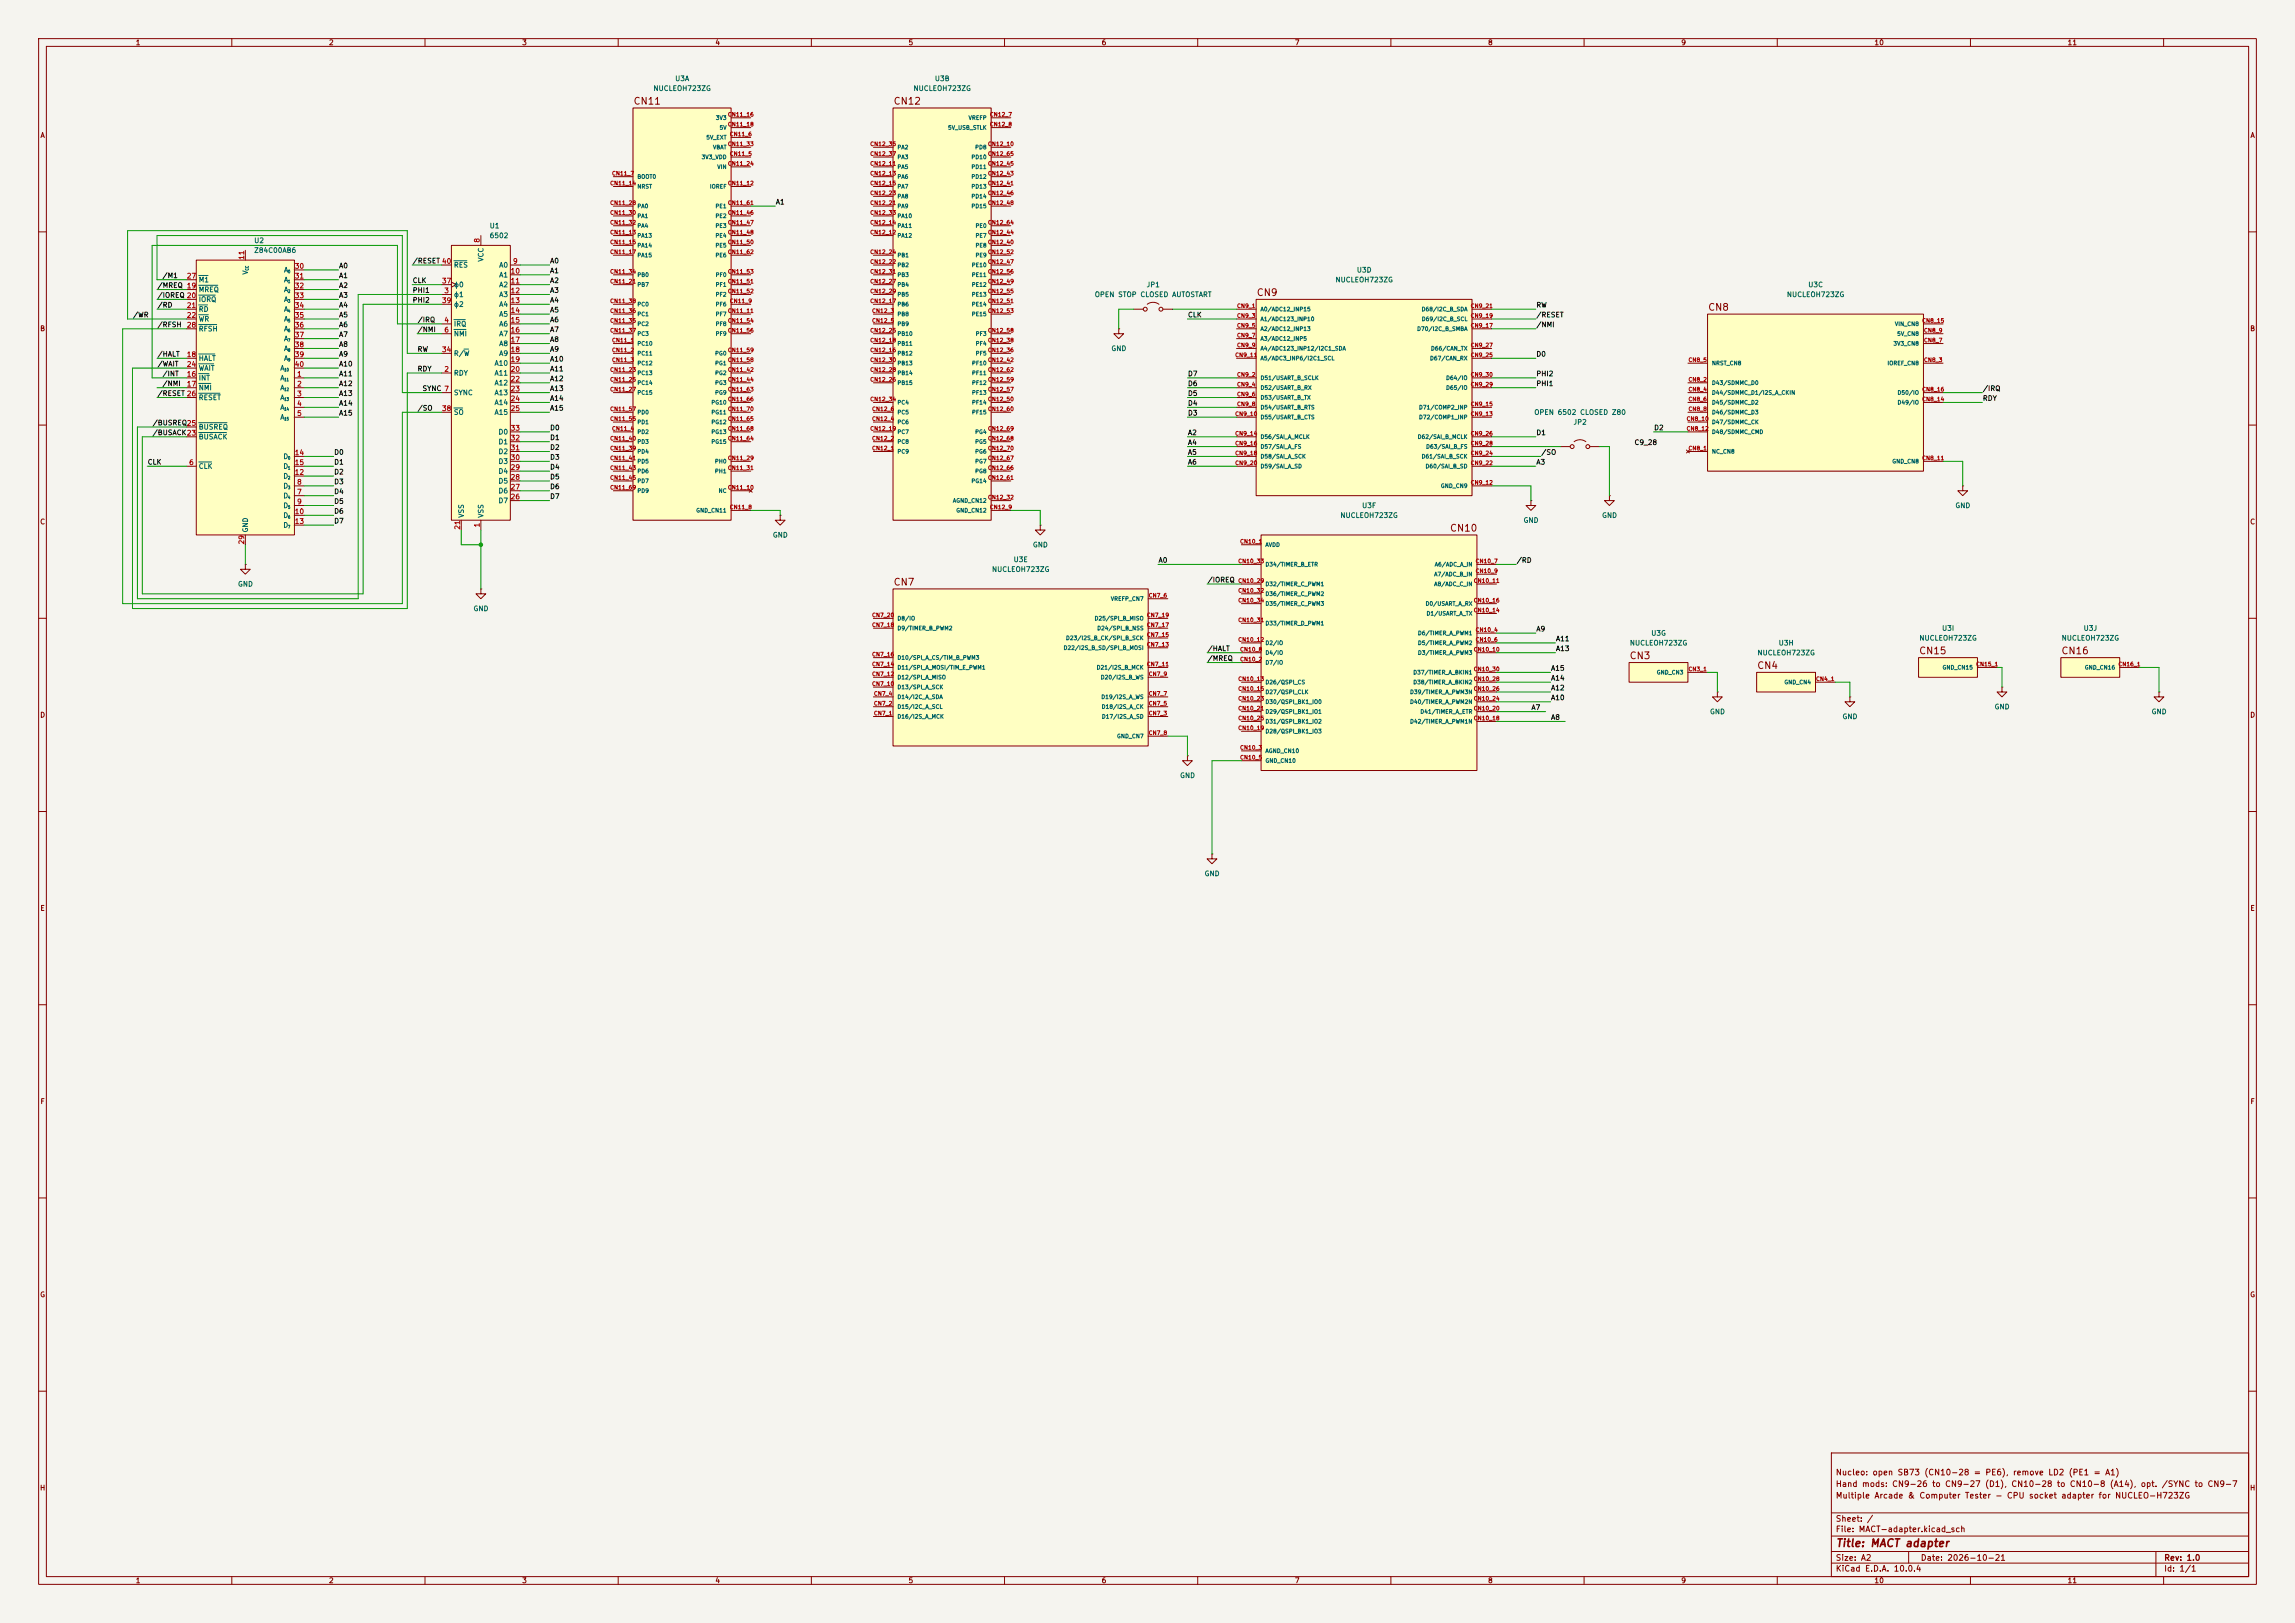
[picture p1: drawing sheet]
<svg xmlns="http://www.w3.org/2000/svg" width="594mm" height="420mm" viewBox="0 0 594 420" stroke-linecap="round" stroke-linejoin="round" font-family="sans-serif">
<defs><g id="words">
<text font-size="2" fill="#840000" x="475" y="400.8">Title: MACT adapter</text>
<g font-size="1.8" fill="#840000">
<text x="163.8" y="27.5">CN11</text>
<text x="231.1" y="27.5">CN12</text>
<text x="325.1" y="77">CN9</text>
<text x="442" y="80.8">CN8</text>
<text x="375.1" y="138">CN10</text>
<text x="231.1" y="152">CN7</text>
<text x="421.6" y="171">CN3</text>
<text x="454.7" y="173.5">CN4</text>
<text x="496.6" y="169.7">CN15</text>
<text x="533.4" y="169.7">CN16</text>
</g>
<g font-size="1.5" fill="#840000">
<text x="475" y="382.1">Nucleo: open SB73 (CN10-28 = PE6), remove LD2 (PE1 = A1)</text>
<text x="475" y="388.1">Multiple Arcade &amp; Computer Tester - CPU socket adapter for NUCLEO-H723ZG</text>
<text x="475" y="385.1">Hand mods: CN9-26 to CN9-27 (D1), CN10-28 to CN10-8 (A14), opt. /SYNC to CN9-7</text>
<text x="475" y="394.1">Sheet: /</text>
<text x="475" y="396.8">File: MACT-adapter.kicad_sch</text>
<text x="475" y="407">KiCad E.D.A. 10.0.4</text>
<text x="475" y="404.2">Size: A2</text>
<text x="497" y="404.2">Date: 2026-10-21</text>
<text x="560" y="404.2">Rev: 1.0</text>
<text x="560" y="407">Id: 1/1</text>
</g>
<g font-size="1.3" fill="#840000">
<text x="35" y="12">1</text>
<text x="85" y="12">2</text>
<text x="135" y="12">3</text>
<text x="185" y="12">4</text>
<text x="235" y="12">5</text>
<text x="285" y="12">6</text>
<text x="335" y="12">7</text>
<text x="385" y="12">8</text>
<text x="435" y="12">9</text>
<text x="485" y="12">10</text>
<text x="535" y="12">11</text>
<text x="10.3" y="36">A</text>
<text x="582.3" y="36">A</text>
<text x="10.3" y="86">B</text>
<text x="582.3" y="86">B</text>
<text x="10.3" y="136">C</text>
<text x="582.3" y="136">C</text>
<text x="10.3" y="186">D</text>
<text x="582.3" y="186">D</text>
<text x="10.3" y="236">E</text>
<text x="582.3" y="236">E</text>
<text x="10.3" y="286">F</text>
<text x="582.3" y="286">F</text>
<text x="10.3" y="336">G</text>
<text x="582.3" y="336">G</text>
<text x="10.2" y="386">H</text>
<text x="582.2" y="386">H</text>
<text x="35" y="410">1</text>
<text x="85" y="410">2</text>
<text x="135" y="410">3</text>
<text x="185" y="410">4</text>
<text x="235" y="410">5</text>
<text x="285" y="410">6</text>
<text x="335" y="410">7</text>
<text x="385" y="410">8</text>
<text x="435" y="410">9</text>
<text x="485" y="410">10</text>
<text x="535" y="410">11</text>
</g>
<g font-size="1.3" fill="#006464">
<text x="169" y="23.8">NUCLEOH723ZG</text>
<text x="174.6" y="21.3">U3A</text>
<text x="236.3" y="23.8">NUCLEOH723ZG</text>
<text x="241.8" y="21.3">U3B</text>
<text x="126.6" y="59.4">U1</text>
<text x="65.7" y="63.2">U2</text>
<text x="65.7" y="65.7">Z84C00AB6</text>
<text x="126.6" y="61.9">6502</text>
<text x="64.5" y="71.2" transform="rotate(-90 64.5 71.2)">V</text>
<text x="73.4" y="70.8">A</text>
<text x="117.3" y="69.6">RES</text>
<text x="125.4" y="67.8" transform="rotate(-90 125.4 67.8)">VCC</text>
<text x="129.1" y="69.6">A0</text>
<text x="351.1" y="70.8">U3D</text>
<text x="51.3" y="75.9">MREQ</text>
<text x="51.3" y="73.4">M1</text>
<text x="73.4" y="73.4">A</text>
<text x="73.4" y="75.9">A</text>
<text x="117.3" y="77.2">ϕ1</text>
<text x="117.3" y="74.6">ϕ0</text>
<text x="129.1" y="72.1">A1</text>
<text x="129.1" y="74.6">A2</text>
<text x="129.1" y="77.2">A3</text>
<text x="283.2" y="77.2">OPEN STOP CLOSED AUTOSTART</text>
<text x="296.6" y="74.6">JP1</text>
<text x="345.5" y="73.4">NUCLEOH723ZG</text>
<text x="462.4" y="77.2">NUCLEOH723ZG</text>
<text x="467.9" y="74.6">U3C</text>
<text x="51.3" y="78.4">IORQ</text>
<text x="51.3" y="81">RD</text>
<text x="51.3" y="83.5">WR</text>
<text x="73.4" y="78.4">A</text>
<text x="73.4" y="81">A</text>
<text x="73.4" y="83.5">A</text>
<text x="117.3" y="79.7">ϕ2</text>
<text x="129.1" y="79.7">A4</text>
<text x="129.1" y="82.3">A5</text>
<text x="51.3" y="86.1">RFSH</text>
<text x="73.4" y="86.1">A</text>
<text x="73.4" y="88.6">A</text>
<text x="117.3" y="84.8">IRQ</text>
<text x="117.3" y="87.3">NMI</text>
<text x="129.1" y="84.8">A6</text>
<text x="129.1" y="87.3">A7</text>
<text x="129.1" y="89.9">A8</text>
<text x="51.3" y="93.7">HALT</text>
<text x="73.4" y="91.1">A</text>
<text x="73.4" y="93.7">A</text>
<text x="117.3" y="92.4">R/W</text>
<text x="127.9" y="95">A10</text>
<text x="129.1" y="92.4">A9</text>
<text x="287.5" y="91.1">GND</text>
<text x="51.3" y="98.8">INT</text>
<text x="51.3" y="101.3">NMI</text>
<text x="51.3" y="96.2">WAIT</text>
<text x="72.4" y="98.8">A</text>
<text x="72.4" y="101.3">A</text>
<text x="72.4" y="96.2">A</text>
<text x="117.3" y="97.5">RDY</text>
<text x="127.9" y="97.5">A11</text>
<text x="127.9" y="100">A12</text>
<text x="51.3" y="103.8">RESET</text>
<text x="72.4" y="103.8">A</text>
<text x="72.4" y="106.4">A</text>
<text x="117.3" y="102.6">SYNC</text>
<text x="117.3" y="107.7">SO</text>
<text x="127.9" y="102.6">A13</text>
<text x="127.9" y="105.1">A14</text>
<text x="127.9" y="107.7">A15</text>
<text x="397" y="107.7">OPEN 6502 CLOSED Z80</text>
<text x="51.3" y="111.5">BUSREQ</text>
<text x="72.4" y="108.9">A</text>
<text x="128.9" y="112.7">D0</text>
<text x="407.1" y="110.2">JP2</text>
<text x="51.3" y="114">BUSACK</text>
<text x="73.2" y="119.1">D</text>
<text x="128.9" y="117.8">D2</text>
<text x="128.9" y="115.3">D1</text>
<text x="51.3" y="121.6">CLK</text>
<text x="73.2" y="124.2">D</text>
<text x="73.2" y="121.6">D</text>
<text x="128.9" y="125.4">D5</text>
<text x="128.9" y="122.9">D4</text>
<text x="128.9" y="120.4">D3</text>
<text x="73.2" y="129.2">D</text>
<text x="73.2" y="126.7">D</text>
<text x="73.2" y="131.8">D</text>
<text x="128.9" y="130.5">D7</text>
<text x="128.9" y="128">D6</text>
<text x="352.4" y="131.8">U3F</text>
<text x="506" y="131.8">GND</text>
<text x="64.5" y="137.9" transform="rotate(-90 64.5 137.9)">GND</text>
<text x="73.2" y="134.3">D</text>
<text x="73.2" y="136.9">D</text>
<text x="120.4" y="134.1" transform="rotate(-90 120.4 134.1)">VSS</text>
<text x="125.4" y="134.1" transform="rotate(-90 125.4 134.1)">VSS</text>
<text x="346.8" y="134.3">NUCLEOH723ZG</text>
<text x="394.2" y="135.6">GND</text>
<text x="414.5" y="134.3">GND</text>
<text x="199.9" y="139.4">GND</text>
<text x="267.2" y="141.9">GND</text>
<text x="256.6" y="148.3">NUCLEOH723ZG</text>
<text x="262.2" y="145.8">U3E</text>
<text x="61.5" y="152.1">GND</text>
<text x="122.4" y="158.5">GND</text>
<text x="421.7" y="167.3">NUCLEOH723ZG</text>
<text x="427.3" y="164.8">U3G</text>
<text x="460.2" y="167.3">U3H</text>
<text x="496.6" y="166.1">NUCLEOH723ZG</text>
<text x="502.5" y="163.5">U3I</text>
<text x="533.5" y="166.1">NUCLEOH723ZG</text>
<text x="539.2" y="163.5">U3J</text>
<text x="454.7" y="169.9">NUCLEOH723ZG</text>
<text x="442.5" y="185.1">GND</text>
<text x="516.1" y="183.9">GND</text>
<text x="556.8" y="185.1">GND</text>
<text x="476.8" y="186.4">GND</text>
<text x="305.3" y="201.6">GND</text>
<text x="311.7" y="227">GND</text>
</g>
<g font-size="1.3" fill="#0f0f0f">
<text x="200.7" y="53.2">A1</text>
<text x="87.6" y="69.7">A0</text>
<text x="106.7" y="68.5">/RESET 40</text>
<text x="142.2" y="68.5">A0</text>
<text x="142.2" y="71">A1</text>
<text x="40.6" y="77.3">/IOREQ 20</text>
<text x="40.6" y="74.8">/MREQ 19</text>
<text x="41.9" y="72.3">/M1</text>
<text x="87.6" y="74.8">A2</text>
<text x="87.6" y="72.3">A1</text>
<text x="87.6" y="77.3">A3</text>
<text x="106.7" y="73.5">CLK</text>
<text x="106.7" y="76.1">PHI1</text>
<text x="142.2" y="76.1">A3</text>
<text x="142.2" y="73.5">A2</text>
<text x="34.3" y="82.4">/WR</text>
<text x="40.6" y="79.9">/RD</text>
<text x="87.6" y="82.4">A5</text>
<text x="87.6" y="79.9">A4</text>
<text x="106.7" y="78.6">PHI2</text>
<text x="107.9" y="83.7">/IRQ</text>
<text x="142.2" y="81.2">A5</text>
<text x="142.2" y="78.6">A4</text>
<text x="142.2" y="83.7">A6</text>
<text x="307.3" y="82.4">CLK</text>
<text x="397.5" y="79.9">RW</text>
<text x="397.5" y="82.4">/RESET</text>
<text x="40.6" y="85">/RFSH</text>
<text x="87.6" y="85">A6</text>
<text x="87.6" y="87.5">A7</text>
<text x="107.9" y="86.2">/NMI</text>
<text x="142.2" y="88.8">A8</text>
<text x="142.2" y="86.2">A7</text>
<text x="397.5" y="85">/NMI</text>
<text x="40.6" y="92.6">/HALT</text>
<text x="40.6" y="95.1">/WAIT</text>
<text x="87.6" y="92.6">A9</text>
<text x="87.6" y="95.1">A10</text>
<text x="87.6" y="90">A8</text>
<text x="107.9" y="91.3">RW</text>
<text x="142.2" y="91.3">A9</text>
<text x="142.2" y="93.9">A10</text>
<text x="397.5" y="92.6">D0</text>
<text x="41.9" y="100.2">/NMI</text>
<text x="41.9" y="97.7">/INT</text>
<text x="87.6" y="100.2">A12</text>
<text x="87.6" y="97.7">A11</text>
<text x="107.9" y="96.4">RDY</text>
<text x="109.2" y="101.5">SYNC 7</text>
<text x="142.2" y="96.4">A11</text>
<text x="142.2" y="98.9">A12</text>
<text x="142.2" y="101.5">A13</text>
<text x="307.3" y="100.2">D6</text>
<text x="307.3" y="97.7">D7</text>
<text x="397.5" y="97.7">PHI2</text>
<text x="397.5" y="100.2">PHI1</text>
<text x="513.1" y="101.5">/IRQ</text>
<text x="40.6" y="102.7">/RESET 26</text>
<text x="87.6" y="102.7">A13</text>
<text x="87.6" y="105.3">A14</text>
<text x="87.6" y="107.8">A15</text>
<text x="107.9" y="106.6">/SO</text>
<text x="142.2" y="104">A14</text>
<text x="142.2" y="106.6">A15</text>
<text x="307.3" y="105.3">D4</text>
<text x="307.3" y="102.7">D5</text>
<text x="307.3" y="107.8">D3</text>
<text x="513.1" y="104">RDY</text>
<text x="39.4" y="110.4">/BUSREQ25</text>
<text x="39.4" y="112.9">/BUSACK23</text>
<text x="142.2" y="111.6">D0</text>
<text x="307.3" y="112.9">A2</text>
<text x="397.5" y="112.9">D1</text>
<text x="428" y="111.6">D2</text>
<text x="86.4" y="118">D0</text>
<text x="142.2" y="119.3">D3</text>
<text x="142.2" y="116.7">D2</text>
<text x="142.2" y="114.2">D1</text>
<text x="307.3" y="118">A5</text>
<text x="307.3" y="115.4">A4</text>
<text x="398.8" y="118">/SO</text>
<text x="422.9" y="115.4">C9_28</text>
<text x="38.1" y="120.5">CLK</text>
<text x="86.4" y="120.5">D1</text>
<text x="86.4" y="123.1">D2</text>
<text x="86.4" y="125.6">D3</text>
<text x="142.2" y="121.8">D4</text>
<text x="142.2" y="124.3">D5</text>
<text x="307.3" y="120.5">A6</text>
<text x="397.5" y="120.5">A3</text>
<text x="86.4" y="130.7">D5</text>
<text x="86.4" y="128.1">D4</text>
<text x="142.2" y="126.9">D6</text>
<text x="142.2" y="129.4">D7</text>
<text x="86.4" y="135.8">D7</text>
<text x="86.4" y="133.2">D6</text>
<text x="299.7" y="145.9">A0</text>
<text x="392.4" y="145.9">/RD</text>
<text x="312.4" y="151">/IOREQ</text>
<text x="397.5" y="163.7">A9</text>
<text x="402.6" y="166.2">A11</text>
<text x="312.4" y="168.8">/HALT</text>
<text x="312.4" y="171.3">/MREQ</text>
<text x="401.3" y="173.9">A15</text>
<text x="402.6" y="168.8">A13</text>
<text x="401.3" y="176.4">A14</text>
<text x="401.3" y="178.9">A12</text>
<text x="396.2" y="184">A7</text>
<text x="401.3" y="181.5">A10</text>
<text x="401.3" y="186.6">A8</text>
</g>
<g font-size="1.3" fill="#a90000">
<text x="124.4" y="62.9" transform="rotate(-90 124.4 62.9)">8</text>
<text x="63.5" y="67.4" transform="rotate(-90 63.5 67.4)">11</text>
<text x="76.2" y="69.8">30</text>
<text x="132" y="71.1">10</text>
<text x="132.6" y="68.6">9</text>
<text x="48.2" y="72.4">27</text>
<text x="76.2" y="72.4">31</text>
<text x="76.2" y="74.9">32</text>
<text x="76.2" y="77.4">33</text>
<text x="114.3" y="73.6">37</text>
<text x="114.9" y="76.2">3</text>
<text x="132" y="73.6">11</text>
<text x="132" y="76.2">12</text>
<text x="48.2" y="80">21</text>
<text x="48.2" y="82.5">22</text>
<text x="76.2" y="80">34</text>
<text x="76.2" y="82.5">35</text>
<text x="114.3" y="78.7">39</text>
<text x="114.9" y="83.8">4</text>
<text x="132" y="78.7">13</text>
<text x="132" y="81.3">14</text>
<text x="132" y="83.8">15</text>
<text x="48.2" y="85.1">28</text>
<text x="76.2" y="85.1">36</text>
<text x="76.2" y="87.6">37</text>
<text x="114.9" y="86.3">6</text>
<text x="132" y="86.3">16</text>
<text x="132" y="88.9">17</text>
<text x="48.2" y="92.7">18</text>
<text x="48.2" y="95.2">24</text>
<text x="76.2" y="90.1">38</text>
<text x="76.2" y="92.7">39</text>
<text x="76.2" y="95.2">40</text>
<text x="114.3" y="91.4">34</text>
<text x="132" y="91.4">18</text>
<text x="132" y="94">19</text>
<text x="48.2" y="97.8">16</text>
<text x="48.2" y="100.3">17</text>
<text x="76.8" y="97.8">1</text>
<text x="76.8" y="100.3">2</text>
<text x="114.9" y="96.5">2</text>
<text x="132" y="96.5">20</text>
<text x="132" y="99">22</text>
<text x="132" y="101.6">23</text>
<text x="76.8" y="102.8">3</text>
<text x="76.8" y="105.4">4</text>
<text x="76.8" y="107.9">5</text>
<text x="114.3" y="106.7">38</text>
<text x="132" y="104.1">24</text>
<text x="132" y="106.7">25</text>
<text x="132" y="111.7">33</text>
<text x="76.2" y="118.1">14</text>
<text x="132" y="119.4">30</text>
<text x="132" y="116.8">31</text>
<text x="132" y="114.3">32</text>
<text x="48.8" y="120.6">6</text>
<text x="76.2" y="123.2">12</text>
<text x="76.2" y="120.6">15</text>
<text x="76.8" y="125.7">8</text>
<text x="132" y="124.4">28</text>
<text x="132" y="121.9">29</text>
<text x="76.8" y="128.2">7</text>
<text x="76.8" y="130.8">9</text>
<text x="132" y="129.5">26</text>
<text x="132" y="127">27</text>
<text x="76.2" y="133.3">10</text>
<text x="76.2" y="135.9">13</text>
<text x="119.4" y="137.2" transform="rotate(-90 119.4 137.2)">21</text>
<text x="124.4" y="136.6" transform="rotate(-90 124.4 136.6)">1</text>
<text x="63.5" y="141" transform="rotate(-90 63.5 141)">29</text>
</g>
<g font-size="1" fill="#006464">
<text x="185.2" y="31.3">3V3</text>
<text x="186.1" y="33.8">5V</text>
<text x="245.3" y="33.8">5V_USB_STLK</text>
<text x="250.6" y="31.3">VREFP</text>
<text x="181.5" y="41.4">3V3_VDD</text>
<text x="182.7" y="36.3">5V_EXT</text>
<text x="184.4" y="38.9">VBAT</text>
<text x="232.2" y="38.9">PA2</text>
<text x="232.2" y="41.4">PA3</text>
<text x="251.3" y="41.4">PD10</text>
<text x="252.3" y="38.9">PD8</text>
<text x="164.8" y="46.5">BOOT0</text>
<text x="185.5" y="44">VIN</text>
<text x="232.2" y="44">PA5</text>
<text x="232.2" y="46.5">PA6</text>
<text x="251.3" y="46.5">PD12</text>
<text x="251.3" y="44">PD11</text>
<text x="164.8" y="49">NRST</text>
<text x="183.6" y="49">IOREF</text>
<text x="232.2" y="49">PA7</text>
<text x="232.2" y="51.6">PA8</text>
<text x="251.3" y="49">PD13</text>
<text x="251.3" y="51.6">PD14</text>
<text x="164.8" y="54.1">PA0</text>
<text x="164.8" y="56.7">PA1</text>
<text x="164.8" y="59.2">PA4</text>
<text x="185.1" y="56.7">PE2</text>
<text x="185.1" y="59.2">PE3</text>
<text x="185.1" y="54.1">PE1</text>
<text x="232.2" y="59.2">PA11</text>
<text x="232.2" y="54.1">PA9</text>
<text x="232.2" y="56.7">PA10</text>
<text x="251.3" y="54.1">PD15</text>
<text x="252.4" y="59.2">PE0</text>
<text x="164.8" y="61.7">PA13</text>
<text x="164.8" y="64.3">PA14</text>
<text x="185.1" y="61.7">PE4</text>
<text x="185.1" y="64.3">PE5</text>
<text x="232.2" y="61.7">PA12</text>
<text x="252.4" y="64.3">PE8</text>
<text x="252.4" y="61.7">PE7</text>
<text x="164.8" y="66.8">PA15</text>
<text x="164.8" y="71.9">PB0</text>
<text x="185.1" y="66.8">PE6</text>
<text x="185.1" y="71.9">PF0</text>
<text x="232.2" y="69.4">PB2</text>
<text x="232.2" y="66.8">PB1</text>
<text x="232.2" y="71.9">PB3</text>
<text x="251.4" y="69.4">PE10</text>
<text x="251.4" y="71.9">PE11</text>
<text x="252.4" y="66.8">PE9</text>
<text x="164.8" y="74.4">PB7</text>
<text x="185.1" y="74.4">PF1</text>
<text x="185.1" y="77">PF2</text>
<text x="232.2" y="74.4">PB4</text>
<text x="232.2" y="77">PB5</text>
<text x="251.4" y="74.4">PE12</text>
<text x="251.4" y="77">PE13</text>
<text x="164.8" y="82.1">PC1</text>
<text x="164.8" y="79.5">PC0</text>
<text x="185.1" y="79.5">PF6</text>
<text x="185.1" y="82.1">PF7</text>
<text x="232.2" y="82.1">PB8</text>
<text x="232.2" y="79.5">PB6</text>
<text x="251.4" y="79.5">PE14</text>
<text x="251.4" y="82.1">PE15</text>
<text x="326.1" y="80.8">A0/ADC12_INP15</text>
<text x="326.1" y="83.3">A1/ADC123_INP10</text>
<text x="367.8" y="80.8">D68/I2C_B_SDA</text>
<text x="367.9" y="83.3">D69/I2C_B_SCL</text>
<text x="164.8" y="89.7">PC10</text>
<text x="164.8" y="84.6">PC2</text>
<text x="164.8" y="87.1">PC3</text>
<text x="185.1" y="84.6">PF8</text>
<text x="185.1" y="87.1">PF9</text>
<text x="232.2" y="84.6">PB9</text>
<text x="232.2" y="89.7">PB11</text>
<text x="232.2" y="87.1">PB10</text>
<text x="252.4" y="89.7">PF4</text>
<text x="252.4" y="87.1">PF3</text>
<text x="326.1" y="85.9">A2/ADC12_INP13</text>
<text x="326.1" y="88.4">A3/ADC12_INP5</text>
<text x="366.7" y="85.9">D70/I2C_B_SMBA</text>
<text x="489.9" y="89.7">3V3_CN8</text>
<text x="490.3" y="84.6">VIN_CN8</text>
<text x="490.9" y="87.1">5V_CN8</text>
<text x="164.8" y="92.2">PC11</text>
<text x="164.8" y="94.8">PC12</text>
<text x="185" y="94.8">PG1</text>
<text x="185" y="92.2">PG0</text>
<text x="232.2" y="92.2">PB12</text>
<text x="232.2" y="94.8">PB13</text>
<text x="251.4" y="94.8">PF10</text>
<text x="252.4" y="92.2">PF5</text>
<text x="326.1" y="90.9">A4/ADC123_INP12/I2C1_SDA</text>
<text x="326.1" y="93.5">A5/ADC3_INP6/I2C1_SCL</text>
<text x="370" y="93.5">D67/CAN_RX</text>
<text x="370.2" y="90.9">D66/CAN_TX</text>
<text x="443" y="94.8">NRST_CN8</text>
<text x="488.4" y="94.8">IOREF_CN8</text>
<text x="164.8" y="97.3">PC13</text>
<text x="164.8" y="99.8">PC14</text>
<text x="185" y="97.3">PG2</text>
<text x="185" y="99.8">PG3</text>
<text x="232.2" y="99.8">PB15</text>
<text x="232.2" y="97.3">PB14</text>
<text x="251.4" y="99.8">PF12</text>
<text x="251.4" y="97.3">PF11</text>
<text x="326.1" y="98.6">D51/USART_B_SCLK</text>
<text x="326.1" y="101.1">D52/USART_B_RX</text>
<text x="374.2" y="101.1">D65/IO</text>
<text x="374.2" y="98.6">D64/IO</text>
<text x="443" y="99.8">D43/SDMMC_D0</text>
<text x="164.8" y="102.4">PC15</text>
<text x="164.8" y="107.5">PD0</text>
<text x="184" y="104.9">PG10</text>
<text x="184" y="107.5">PG11</text>
<text x="185" y="102.4">PG9</text>
<text x="232.2" y="107.5">PC5</text>
<text x="232.2" y="104.9">PC4</text>
<text x="251.4" y="104.9">PF14</text>
<text x="251.4" y="102.4">PF13</text>
<text x="251.4" y="107.5">PF15</text>
<text x="326.1" y="103.6">D53/USART_B_TX</text>
<text x="326.1" y="106.2">D54/USART_B_RTS</text>
<text x="367.2" y="106.2">D71/COMP2_INP</text>
<text x="443" y="102.4">D44/SDMMC_D1/I2S_A_CKIN</text>
<text x="443" y="104.9">D45/SDMMC_D2</text>
<text x="443" y="107.5">D46/SDMMC_D3</text>
<text x="491" y="104.9">D49/IO</text>
<text x="491" y="102.4">D50/IO</text>
<text x="164.8" y="112.5">PD2</text>
<text x="164.8" y="110">PD1</text>
<text x="184" y="110">PG12</text>
<text x="184" y="112.5">PG13</text>
<text x="232.2" y="110">PC6</text>
<text x="232.2" y="112.5">PC7</text>
<text x="252.3" y="112.5">PG4</text>
<text x="326.1" y="108.7">D55/USART_B_CTS</text>
<text x="326.1" y="113.8">D56/SAI_A_MCLK</text>
<text x="366.8" y="113.8">D62/SAI_B_MCLK</text>
<text x="367.2" y="108.7">D72/COMP1_INP</text>
<text x="443" y="110">D47/SDMMC_CK</text>
<text x="443" y="112.5">D48/SDMMC_CMD</text>
<text x="164.8" y="117.6">PD4</text>
<text x="164.8" y="115.1">PD3</text>
<text x="184" y="115.1">PG15</text>
<text x="232.2" y="117.6">PC9</text>
<text x="232.2" y="115.1">PC8</text>
<text x="252.3" y="115.1">PG5</text>
<text x="252.3" y="117.6">PG6</text>
<text x="326.1" y="116.3">D57/SAI_A_FS</text>
<text x="326.1" y="118.9">D58/SAI_A_SCK</text>
<text x="367.8" y="118.9">D61/SAI_B_SCK</text>
<text x="369" y="116.3">D63/SAI_B_FS</text>
<text x="443" y="117.6">NC_CN8</text>
<text x="164.8" y="120.2">PD5</text>
<text x="164.8" y="122.7">PD6</text>
<text x="164.8" y="125.2">PD7</text>
<text x="184.9" y="120.2">PH0</text>
<text x="184.9" y="122.7">PH1</text>
<text x="251.3" y="125.2">PG14</text>
<text x="252.3" y="122.7">PG8</text>
<text x="252.3" y="120.2">PG7</text>
<text x="326.1" y="121.4">D59/SAI_A_SD</text>
<text x="368.8" y="121.4">D60/SAI_B_SD</text>
<text x="489.7" y="120.2">GND_CN8</text>
<text x="164.8" y="127.8">PD9</text>
<text x="185.9" y="127.8">NC</text>
<text x="246.5" y="130.3">AGND_CN12</text>
<text x="372.8" y="126.5">GND_CN9</text>
<text x="180.1" y="132.9">GND_CN11</text>
<text x="247.4" y="132.9">GND_CN12</text>
<text x="327.4" y="141.7">AVDD</text>
<text x="327.4" y="146.8">D34/TIMER_B_ETR</text>
<text x="371.1" y="149.4">A7/ADC_B_IN</text>
<text x="371.2" y="146.8">A6/ADC_A_IN</text>
<text x="287.4" y="155.7">VREFP_CN7</text>
<text x="327.4" y="151.9">D32/TIMER_C_PWM1</text>
<text x="327.4" y="154.4">D36/TIMER_C_PWM2</text>
<text x="371.1" y="151.9">A8/ADC_C_IN</text>
<text x="232.2" y="160.8">D8/IO</text>
<text x="283.2" y="160.8">D25/SPI_B_MISO</text>
<text x="327.4" y="157">D35/TIMER_C_PWM3</text>
<text x="368.9" y="157">D0/USART_A_RX</text>
<text x="369.1" y="159.5">D1/USART_A_TX</text>
<text x="232.2" y="163.3">D9/TIMER_B_PWM2</text>
<text x="275.8" y="165.9">D23/I2S_B_CK/SPI_B_SCK</text>
<text x="283.9" y="163.3">D24/SPI_B_NSS</text>
<text x="327.4" y="167.1">D2/IO</text>
<text x="327.4" y="162.1">D33/TIMER_D_PWM1</text>
<text x="366.9" y="164.6">D6/TIMER_A_PWM1</text>
<text x="366.9" y="167.1">D5/TIMER_A_PWM2</text>
<text x="232.2" y="173.5">D11/SPI_A_MOSI/TIM_E_PWM1</text>
<text x="232.2" y="171">D10/SPI_A_CS/TIM_B_PWM3</text>
<text x="275.2" y="168.4">D22/I2S_B_SD/SPI_B_MOSI</text>
<text x="283.7" y="173.5">D21/I2S_B_MCK</text>
<text x="327.4" y="172.2">D7/IO</text>
<text x="327.4" y="169.7">D4/IO</text>
<text x="366.9" y="169.7">D3/TIMER_A_PWM3</text>
<text x="502.7" y="173.5">GND_CN15</text>
<text x="539.5" y="173.5">GND_CN16</text>
<text x="232.2" y="178.6">D13/SPI_A_SCK</text>
<text x="232.2" y="176">D12/SPI_A_MISO</text>
<text x="284.8" y="176">D20/I2S_B_WS</text>
<text x="327.4" y="177.3">D26/QSPI_CS</text>
<text x="327.4" y="179.8">D27/QSPI_CLK</text>
<text x="364.8" y="179.8">D39/TIMER_A_PWM3N</text>
<text x="365.7" y="177.3">D38/TIMER_A_BKIN2</text>
<text x="365.7" y="174.8">D37/TIMER_A_BKIN1</text>
<text x="428.7" y="174.8">GND_CN3</text>
<text x="461.7" y="177.3">GND_CN4</text>
<text x="232.2" y="183.7">D15/I2C_A_SCL</text>
<text x="232.2" y="181.1">D14/I2C_A_SDA</text>
<text x="284.9" y="181.1">D19/I2S_A_WS</text>
<text x="285" y="183.7">D18/I2S_A_CK</text>
<text x="327.4" y="184.9">D29/QSPI_BK1_IO1</text>
<text x="327.4" y="182.4">D30/QSPI_BK1_IO0</text>
<text x="364.8" y="182.4">D40/TIMER_A_PWM2N</text>
<text x="367.5" y="184.9">D41/TIMER_A_ETR</text>
<text x="232.2" y="186.2">D16/I2S_A_MCK</text>
<text x="285.1" y="186.2">D17/I2S_A_SD</text>
<text x="289" y="191.3">GND_CN7</text>
<text x="327.4" y="190">D28/QSPI_BK1_IO3</text>
<text x="327.4" y="187.5">D31/QSPI_BK1_IO2</text>
<text x="364.8" y="187.5">D42/TIMER_A_PWM1N</text>
<text x="327.4" y="195.1">AGND_CN10</text>
<text x="327.4" y="197.6">GND_CN10</text>
</g>
<g font-size="1" fill="#a90000">
<text x="188.3" y="30.4">CN11_16</text>
<text x="188.3" y="32.9">CN11_18</text>
<text x="188.8" y="35.5">CN11_6</text>
<text x="256.1" y="30.4">CN12_7</text>
<text x="256.1" y="32.9">CN12_8</text>
<text x="188.3" y="38">CN11_33</text>
<text x="188.8" y="40.6">CN11_5</text>
<text x="225.1" y="38">CN12_35</text>
<text x="225.1" y="40.6">CN12_37</text>
<text x="255.6" y="38">CN12_10</text>
<text x="255.6" y="40.6">CN12_65</text>
<text x="158.3" y="45.6">CN11_7</text>
<text x="188.3" y="43.1">CN11_24</text>
<text x="225.1" y="43.1">CN12_11</text>
<text x="225.1" y="45.6">CN12_13</text>
<text x="255.6" y="45.6">CN12_43</text>
<text x="255.6" y="43.1">CN12_45</text>
<text x="157.8" y="48.2">CN11_14</text>
<text x="157.8" y="53.3">CN11_28</text>
<text x="188.3" y="48.2">CN11_12</text>
<text x="188.3" y="53.3">CN11_61</text>
<text x="225.1" y="48.2">CN12_15</text>
<text x="225.1" y="53.3">CN12_21</text>
<text x="225.1" y="50.7">CN12_23</text>
<text x="255.6" y="48.2">CN12_41</text>
<text x="255.6" y="50.7">CN12_46</text>
<text x="255.6" y="53.3">CN12_48</text>
<text x="157.8" y="55.8">CN11_30</text>
<text x="157.8" y="58.3">CN11_32</text>
<text x="188.3" y="55.8">CN11_46</text>
<text x="188.3" y="58.3">CN11_47</text>
<text x="225.1" y="58.3">CN12_14</text>
<text x="225.1" y="55.8">CN12_33</text>
<text x="255.6" y="58.3">CN12_64</text>
<text x="157.8" y="60.9">CN11_13</text>
<text x="157.8" y="63.4">CN11_15</text>
<text x="157.8" y="66">CN11_17</text>
<text x="188.3" y="60.9">CN11_48</text>
<text x="188.3" y="63.4">CN11_50</text>
<text x="188.3" y="66">CN11_62</text>
<text x="225.1" y="60.9">CN12_12</text>
<text x="225.1" y="66">CN12_24</text>
<text x="255.6" y="63.4">CN12_40</text>
<text x="255.6" y="60.9">CN12_44</text>
<text x="255.6" y="66">CN12_52</text>
<text x="157.8" y="71">CN11_34</text>
<text x="188.3" y="71">CN11_53</text>
<text x="225.1" y="68.5">CN12_22</text>
<text x="225.1" y="71">CN12_31</text>
<text x="255.6" y="68.5">CN12_47</text>
<text x="255.6" y="71">CN12_56</text>
<text x="157.8" y="73.6">CN11_21</text>
<text x="188.3" y="73.6">CN11_51</text>
<text x="188.3" y="76.1">CN11_52</text>
<text x="225.1" y="73.6">CN12_27</text>
<text x="225.1" y="76.1">CN12_29</text>
<text x="255.6" y="73.6">CN12_49</text>
<text x="255.6" y="76.1">CN12_55</text>
<text x="157.8" y="83.7">CN11_35</text>
<text x="157.8" y="81.2">CN11_36</text>
<text x="157.8" y="78.7">CN11_38</text>
<text x="188.3" y="81.2">CN11_11</text>
<text x="188.3" y="83.7">CN11_54</text>
<text x="188.8" y="78.7">CN11_9</text>
<text x="225.1" y="78.7">CN12_17</text>
<text x="225.6" y="81.2">CN12_3</text>
<text x="225.6" y="83.7">CN12_5</text>
<text x="255.6" y="78.7">CN12_51</text>
<text x="255.6" y="81.2">CN12_53</text>
<text x="320.1" y="79.9">CN9_1</text>
<text x="320.1" y="82.5">CN9_3</text>
<text x="380.5" y="82.5">CN9_19</text>
<text x="380.5" y="79.9">CN9_21</text>
<text x="497.4" y="83.7">CN8_15</text>
<text x="157.8" y="86.3">CN11_37</text>
<text x="158.3" y="88.8">CN11_1</text>
<text x="188.3" y="86.3">CN11_56</text>
<text x="225.1" y="88.8">CN12_18</text>
<text x="225.1" y="86.3">CN12_25</text>
<text x="255.6" y="88.8">CN12_38</text>
<text x="255.6" y="86.3">CN12_58</text>
<text x="320.1" y="85">CN9_5</text>
<text x="320.1" y="87.6">CN9_7</text>
<text x="380.5" y="85">CN9_17</text>
<text x="497.9" y="88.8">CN8_7</text>
<text x="497.9" y="86.3">CN8_9</text>
<text x="158.3" y="91.4">CN11_2</text>
<text x="158.3" y="93.9">CN11_3</text>
<text x="188.3" y="93.9">CN11_58</text>
<text x="188.3" y="91.4">CN11_59</text>
<text x="225.1" y="91.4">CN12_16</text>
<text x="225.1" y="93.9">CN12_30</text>
<text x="255.6" y="91.4">CN12_36</text>
<text x="255.6" y="93.9">CN12_42</text>
<text x="319.6" y="92.6">CN9_11</text>
<text x="320.1" y="90.1">CN9_9</text>
<text x="380.5" y="92.6">CN9_25</text>
<text x="380.5" y="90.1">CN9_27</text>
<text x="436.9" y="93.9">CN8_5</text>
<text x="497.9" y="93.9">CN8_3</text>
<text x="157.8" y="96.4">CN11_23</text>
<text x="157.8" y="99">CN11_25</text>
<text x="157.8" y="101.5">CN11_27</text>
<text x="188.3" y="96.4">CN11_42</text>
<text x="188.3" y="99">CN11_44</text>
<text x="188.3" y="101.5">CN11_63</text>
<text x="225.1" y="99">CN12_26</text>
<text x="225.1" y="96.4">CN12_28</text>
<text x="255.6" y="101.5">CN12_57</text>
<text x="255.6" y="99">CN12_59</text>
<text x="255.6" y="96.4">CN12_62</text>
<text x="320.1" y="97.7">CN9_2</text>
<text x="320.1" y="100.3">CN9_4</text>
<text x="380.5" y="100.3">CN9_29</text>
<text x="380.5" y="97.7">CN9_30</text>
<text x="436.9" y="99">CN8_2</text>
<text x="436.9" y="101.5">CN8_4</text>
<text x="497.4" y="101.5">CN8_16</text>
<text x="157.8" y="106.6">CN11_57</text>
<text x="188.3" y="104.1">CN11_66</text>
<text x="188.3" y="106.6">CN11_70</text>
<text x="225.1" y="104.1">CN12_34</text>
<text x="225.6" y="106.6">CN12_6</text>
<text x="255.6" y="104.1">CN12_50</text>
<text x="255.6" y="106.6">CN12_60</text>
<text x="319.6" y="107.9">CN9_10</text>
<text x="320.1" y="102.8">CN9_6</text>
<text x="320.1" y="105.3">CN9_8</text>
<text x="380.5" y="107.9">CN9_13</text>
<text x="380.5" y="105.3">CN9_15</text>
<text x="436.9" y="104.1">CN8_6</text>
<text x="436.9" y="106.6">CN8_8</text>
<text x="497.4" y="104.1">CN8_14</text>
<text x="157.8" y="109.1">CN11_55</text>
<text x="158.3" y="111.7">CN11_4</text>
<text x="188.3" y="109.1">CN11_65</text>
<text x="188.3" y="111.7">CN11_68</text>
<text x="225.1" y="111.7">CN12_19</text>
<text x="225.6" y="109.1">CN12_4</text>
<text x="255.6" y="111.7">CN12_69</text>
<text x="319.6" y="113">CN9_14</text>
<text x="380.5" y="113">CN9_26</text>
<text x="436.4" y="109.1">CN8_10</text>
<text x="436.4" y="111.7">CN8_12</text>
<text x="157.8" y="116.8">CN11_39</text>
<text x="157.8" y="114.2">CN11_40</text>
<text x="157.8" y="119.3">CN11_41</text>
<text x="188.3" y="119.3">CN11_29</text>
<text x="188.3" y="114.2">CN11_64</text>
<text x="225.6" y="116.8">CN12_1</text>
<text x="225.6" y="114.2">CN12_2</text>
<text x="255.6" y="119.3">CN12_67</text>
<text x="255.6" y="114.2">CN12_68</text>
<text x="255.6" y="116.8">CN12_70</text>
<text x="319.6" y="115.5">CN9_16</text>
<text x="319.6" y="118">CN9_18</text>
<text x="380.5" y="118">CN9_24</text>
<text x="380.5" y="115.5">CN9_28</text>
<text x="436.9" y="116.8">CN8_1</text>
<text x="497.4" y="119.3">CN8_11</text>
<text x="157.8" y="121.8">CN11_43</text>
<text x="157.8" y="124.4">CN11_45</text>
<text x="188.3" y="121.8">CN11_31</text>
<text x="255.6" y="124.4">CN12_61</text>
<text x="255.6" y="121.8">CN12_66</text>
<text x="319.6" y="120.6">CN9_20</text>
<text x="380.5" y="125.7">CN9_12</text>
<text x="380.5" y="120.6">CN9_22</text>
<text x="157.8" y="126.9">CN11_69</text>
<text x="188.3" y="126.9">CN11_10</text>
<text x="255.6" y="129.5">CN12_32</text>
<text x="188.8" y="132">CN11_8</text>
<text x="256.1" y="132">CN12_9</text>
<text x="320.8" y="140.9">CN10_1</text>
<text x="320.4" y="146">CN10_33</text>
<text x="381.8" y="146">CN10_7</text>
<text x="381.8" y="148.5">CN10_9</text>
<text x="297.2" y="154.9">CN7_6</text>
<text x="320.4" y="151.1">CN10_29</text>
<text x="320.4" y="153.6">CN10_32</text>
<text x="381.3" y="151.1">CN10_11</text>
<text x="225.6" y="159.9">CN7_20</text>
<text x="296.7" y="159.9">CN7_19</text>
<text x="320.4" y="161.2">CN10_31</text>
<text x="320.4" y="156.1">CN10_34</text>
<text x="381.3" y="158.7">CN10_14</text>
<text x="381.3" y="156.1">CN10_16</text>
<text x="225.6" y="162.5">CN7_18</text>
<text x="296.7" y="167.6">CN7_13</text>
<text x="296.7" y="165">CN7_15</text>
<text x="296.7" y="162.5">CN7_17</text>
<text x="320.4" y="166.3">CN10_12</text>
<text x="381.8" y="163.8">CN10_4</text>
<text x="381.8" y="166.3">CN10_6</text>
<text x="225.6" y="172.6">CN7_14</text>
<text x="225.6" y="170.1">CN7_16</text>
<text x="296.7" y="172.6">CN7_11</text>
<text x="320.8" y="171.4">CN10_2</text>
<text x="320.8" y="168.8">CN10_8</text>
<text x="381.3" y="168.8">CN10_10</text>
<text x="381.3" y="173.9">CN10_30</text>
<text x="436.9" y="173.9">CN3_1</text>
<text x="511.3" y="172.6">CN15_1</text>
<text x="548.2" y="172.6">CN16_1</text>
<text x="225.6" y="177.7">CN7_10</text>
<text x="225.6" y="175.2">CN7_12</text>
<text x="297.2" y="175.2">CN7_9</text>
<text x="320.4" y="176.5">CN10_13</text>
<text x="320.4" y="179">CN10_15</text>
<text x="381.3" y="179">CN10_26</text>
<text x="381.3" y="176.5">CN10_28</text>
<text x="469.9" y="176.5">CN4_1</text>
<text x="226.1" y="185.3">CN7_1</text>
<text x="226.1" y="182.8">CN7_2</text>
<text x="226.1" y="180.3">CN7_4</text>
<text x="297.2" y="185.3">CN7_3</text>
<text x="297.2" y="182.8">CN7_5</text>
<text x="297.2" y="180.3">CN7_7</text>
<text x="320.4" y="184.1">CN10_21</text>
<text x="320.4" y="181.5">CN10_23</text>
<text x="381.3" y="184.1">CN10_20</text>
<text x="381.3" y="181.5">CN10_24</text>
<text x="297.2" y="190.4">CN7_8</text>
<text x="320.4" y="189.2">CN10_19</text>
<text x="320.4" y="186.6">CN10_25</text>
<text x="381.3" y="186.6">CN10_18</text>
<text x="320.8" y="194.2">CN10_3</text>
<text x="320.8" y="196.8">CN10_5</text>
</g>
<g font-size=".8" fill="#006464">
<text x="64.5" y="70.1" transform="rotate(-90 64.5 70.1)">CC</text>
<text x="74.5" y="70.9">0</text>
<text x="74.5" y="73.4">1</text>
<text x="74.5" y="76">2</text>
<text x="74.5" y="78.5">3</text>
<text x="74.5" y="81">4</text>
<text x="74.5" y="83.6">5</text>
<text x="74.5" y="86.1">6</text>
<text x="74.5" y="88.7">7</text>
<text x="74.5" y="91.2">8</text>
<text x="74.5" y="93.7">9</text>
<text x="73.5" y="98.8">11</text>
<text x="73.5" y="101.4">12</text>
<text x="73.5" y="96.3">10</text>
<text x="73.5" y="103.9">13</text>
<text x="73.5" y="106.4">14</text>
<text x="73.5" y="109">15</text>
<text x="74.5" y="119.1">0</text>
<text x="74.5" y="124.2">2</text>
<text x="74.5" y="121.7">1</text>
<text x="74.5" y="129.3">4</text>
<text x="74.5" y="126.8">3</text>
<text x="74.5" y="131.8">5</text>
<text x="74.5" y="134.4">6</text>
<text x="74.5" y="136.9">7</text>
</g>
</g></defs>
<path d="M0 0h594v420h-594z" fill="#f5f4ef" stroke="#f5f4ef" stroke-width=".26"/>
<g fill="none" stroke="#840000" stroke-width=".26">
<path d="M10 10h574v400h-574zM12 12h570v396h-570zM60 10v2M110 10v2M160 10v2M210 10v2M260 10v2M310 10v2M360 10v2M410 10v2M460 10v2M510 10v2"/>
<path d="M560 10v2M10 60h2M582 60h2M10 110h2M582 110h2M124.5 152.4v1.3h1.2l-1.2 1.2-1.3-1.2h1.3M124.5 152.4h.1M10 160h2M582 160h2M10 210h2M582 210h2M10 260h2"/>
<path d="M582 260h2M10 310h2M582 310h2M10 360h2M474 376h108v32h-108zM582 360h2M474 397.5h108M474 391.5h108M60 408v2M110 408v2M160 408v2M210 408v2"/>
<path d="M260 408v2M310 408v2M360 408v2M410 408v2M460 408v2M474 404.5h108M474 401.5h108M494 401.5v3M510 408v2M558 401.5v6.5M560 408v2"/>
</g>
<path d="M163.8 27.9h25.4v106.7h-25.4z" fill="#ffffc2"/>
<g fill="none" stroke="#840000" stroke-width=".26">
<path d="M163.8 27.9h25.4v106.7h-25.4zM189.2 35.6h5.1M189.2 30.5h5.1M189.2 33h5.1M189.2 38.1h5.1M158.7 45.7h5.1M158.7 48.3h5.1M158.7 53.3h5.1M158.7 55.9h5.1M158.7 58.4h5.1M189.2 40.6h5.1M189.2 48.3h5.1"/>
<path d="M189.2 43.2h5.1M189.2 53.3h5.1M189.2 55.9h5.1M189.2 58.4h5.1M158.7 78.7h5.1M158.7 61h5.1M158.7 63.5h5.1M158.7 66h5.1M158.7 73.7h5.1M158.7 71.1h5.1M189.2 78.7h5.1M189.2 61h5.1"/>
<path d="M189.2 63.5h5.1M189.2 66h5.1M189.2 73.7h5.1M189.2 71.1h5.1M189.2 76.2h5.1M158.7 88.9h5.1M158.7 91.4h5.1M158.7 94h5.1M158.7 81.3h5.1M158.7 96.5h5.1M158.7 99.1h5.1M158.7 83.8h5.1"/>
<path d="M158.7 86.4h5.1M189.2 91.4h5.1M189.2 94h5.1M189.2 81.3h5.1M189.2 96.5h5.1M189.2 99.1h5.1M189.2 83.8h5.1M189.2 86.4h5.1M158.7 111.8h5.1M158.7 101.6h5.1M158.7 119.4h5.1M158.7 116.8h5.1"/>
<path d="M158.7 114.3h5.1M158.7 109.2h5.1M158.7 106.7h5.1M189.2 111.8h5.1M189.2 101.6h5.1M189.2 119.4h5.1M189.2 114.3h5.1M189.2 109.2h5.1M189.2 106.7h5.1M189.2 104.1h5.1M158.7 127h5.1M158.7 121.9h5.1"/>
<path d="M158.7 124.5h5.1M189.2 132.1h5.1M189.2 127h5.1M189.2 121.9h5.1M193.9 126.6l.8 .8M194.7 126.6l-.8 .8M63.5 146.1v1.2h1.3l-1.3 1.3-1.3-1.3h1.3M63.5 146.1h.1"/>
</g>
<path d="M116.8 63.5h15.3v71.1h-15.3z" fill="#ffffc2"/>
<g fill="none" stroke="#840000" stroke-width=".26">
<path d="M114.3 76.2h2.5M114.3 68.6h2.5M114.3 73.7h2.5M114.3 78.7h2.5M116.8 63.5h15.3v71.1h-15.3zM116.8 73l1.3 .7-1.3 .6M124.5 61v2.5M132.1 76.2h2.5M132.1 68.6h2.5M132.1 71.1h2.5M132.1 73.7h2.5M132.1 78.7h2.5"/>
<path d="M114.3 96.5h2.5M114.3 83.8h2.5M114.3 86.4h2.5M114.3 91.4h2.5M132.1 96.5h2.5M132.1 83.8h2.5M132.1 86.4h2.5M132.1 81.3h2.5M132.1 88.9h2.5M132.1 91.4h2.5M132.1 94h2.5M132.1 99.1h2.5"/>
<path d="M114.3 101.6h2.5M114.3 106.7h2.5M132.1 101.6h2.5M132.1 104.1h2.5M132.1 106.7h2.5M132.1 119.4h2.5M132.1 116.8h2.5M132.1 114.3h2.5M132.1 111.8h2.5M119.4 134.6v2.6M124.5 134.6v2.6M132.1 129.5h2.5"/>
<path d="M132.1 127h2.5M132.1 124.5h2.5M132.1 121.9h2.5"/>
</g>
<path d="M117.5 67.5h3.3M117.5 82.7h2.9M117.5 85.3h3.1M120.1 90.3h1.2M117.5 105.6h2.3" fill="none" stroke="#006464" stroke-width=".26"/>
<path d="M50.8 67.3h25.4v71.1h-25.4z" fill="#ffffc2"/>
<g fill="none" stroke="#840000" stroke-width=".26">
<path d="M48.3 74.9h2.5M48.3 77.5h2.5M48.3 72.4h2.5M50.8 67.3h25.4v71.1h-25.4zM63.5 64.8v2.5M76.2 74.9h2.5M76.2 77.5h2.5M76.2 72.4h2.5M76.2 69.9h2.5M48.3 97.8h2.5M48.3 92.7h2.5M48.3 80h2.5"/>
<path d="M48.3 82.6h2.5M48.3 95.3h2.5M48.3 85.1h2.5M76.2 97.8h2.5M76.2 92.7h2.5M76.2 80h2.5M76.2 82.6h2.5M76.2 95.3h2.5M76.2 85.1h2.5M76.2 87.6h2.5M76.2 90.2h2.5M48.3 100.3h2.5"/>
<path d="M48.3 102.9h2.5M48.3 113h2.5M48.3 110.5h2.5M76.2 100.3h2.5M76.2 102.9h2.5M76.2 105.4h2.5M76.2 108h2.5M76.2 118.1h2.5M48.3 120.7h2.5M63.5 138.4v2.6M76.2 120.7h2.5M76.2 128.3h2.5"/>
<path d="M76.2 125.7h2.5M76.2 130.8h2.5M76.2 133.4h2.5M76.2 123.2h2.5M76.2 135.9h2.5"/>
</g>
<g fill="none" stroke="#006464" stroke-width=".26">
<path d="M51.4 73.8h5M51.4 76.4h4.3M51.4 78.9h2.3M51.4 71.3h2.4M51.4 96.7h2.7M51.4 99.2h3.2M51.4 91.6h4.2M51.4 81.4h2.5M51.4 94.1h3.9M51.4 84h4.7M51.4 119.5h3.3M51.4 111.9h7.2"/>
<path d="M51.4 109.4h7.3M51.4 101.8h5.5"/>
</g>
<path d="M231.1 27.9h25.4v106.7h-25.4z" fill="#ffffc2"/>
<g fill="none" stroke="#840000" stroke-width=".26">
<path d="M226.1 38.1h5M231.1 27.9h25.4v106.7h-25.4zM256.5 30.5h5.1M256.5 33h5.1M256.5 38.1h5.1M226.1 43.2h5M226.1 45.7h5M226.1 58.4h5M226.1 48.3h5M226.1 53.3h5M226.1 50.8h5M226.1 55.9h5"/>
<path d="M226.1 40.6h5M256.5 43.2h5.1M256.5 45.7h5.1M256.5 58.4h5.1M256.5 48.3h5.1M256.5 53.3h5.1M256.5 50.8h5.1M256.5 40.6h5.1M226.1 61h5M226.1 78.7h5M226.1 68.6h5M226.1 66h5"/>
<path d="M226.1 73.7h5M226.1 76.2h5M226.1 71.1h5M256.5 61h5.1M256.5 78.7h5.1M256.5 68.6h5.1M256.5 66h5.1M256.5 73.7h5.1M256.5 76.2h5.1M256.5 71.1h5.1M256.5 63.5h5.1M226.1 81.3h5"/>
<path d="M226.1 83.8h5M226.1 91.4h5M226.1 88.9h5M226.1 86.4h5M226.1 99.1h5M226.1 96.5h5M226.1 94h5M256.5 81.3h5.1M256.5 91.4h5.1M256.5 88.9h5.1M256.5 86.4h5.1M256.5 99.1h5.1"/>
<path d="M256.5 96.5h5.1M256.5 94h5.1M226.1 116.8h5M226.1 114.3h5M226.1 109.2h5M226.1 106.7h5M226.1 111.8h5M226.1 104.1h5M256.5 116.8h5.1M256.5 114.3h5.1M256.5 106.7h5.1M256.5 111.8h5.1"/>
<path d="M256.5 104.1h5.1M256.5 101.6h5.1M256.5 119.4h5.1M256.5 132.1h5.1M256.5 129.5h5.1M256.5 124.5h5.1M256.5 121.9h5.1"/>
</g>
<path d="M231.1 152.4h66.1v40.6h-66.1z" fill="#ffffc2"/>
<g fill="none" stroke="#840000" stroke-width=".26">
<path d="M201.9 133.4v1.2h1.3l-1.3 1.3-1.2-1.3h1.2M201.9 133.4h.1M269.2 135.9v1.3h1.3l-1.3 1.2-1.2-1.2h1.2M269.2 135.9h.1M396.2 129.5v1.3h1.3l-1.3 1.3-1.2-1.3h1.2M396.2 129.5h.1M231.1 152.4h66.1v40.6h-66.1zM297.2 154.9h5.1M226.1 175.3h5M226.1 177.8h5M226.1 172.7h5M226.1 170.2h5"/>
<path d="M226.1 162.6h5M226.1 160h5M297.2 175.3h5.1M297.2 172.7h5.1M297.2 167.6h5.1M297.2 165.1h5.1M297.2 162.6h5.1M297.2 160h5.1M226.1 185.4h5M226.1 182.9h5M226.1 180.3h5M297.2 185.4h5.1"/>
<path d="M297.2 182.9h5.1M297.2 180.3h5.1M297.2 190.5h5.1M307.3 195.6v1.3h1.3l-1.3 1.2-1.2-1.2h1.2M307.3 195.6h.1M313.7 221v1.3h1.3l-1.3 1.2-1.3-1.2h1.3M313.7 221h.1"/>
</g>
<path d="M326.4 138.4h55.9v61h-55.9z" fill="#ffffc2"/>
<g fill="none" stroke="#840000" stroke-width=".26">
<path d="M403.9 115.6h2.5M407.4 114.3l1.4-.5 .9 .1 .8 .4M411.5 115.6h2.5M326.4 138.4h55.9v61h-55.9zM416.6 128.3v1.2h1.2l-1.2 1.3-1.3-1.3h1.3M416.6 128.3h.1M321.3 141h5.1M321.3 146.1h5.1M321.3 151.1h5.1M321.3 156.2h5.1M321.3 153.7h5.1M382.3 146.1h5"/>
<path d="M382.3 148.6h5M382.3 151.1h5M382.3 158.8h5M382.3 156.2h5M321.3 171.5h5.1M321.3 166.4h5.1M321.3 168.9h5.1M321.3 176.5h5.1M321.3 179.1h5.1M321.3 161.3h5.1M382.3 163.8h5M382.3 166.4h5"/>
<path d="M382.3 168.9h5M382.3 176.5h5M382.3 179.1h5M382.3 174h5M321.3 194.3h5.1M321.3 196.9h5.1M321.3 186.7h5.1M321.3 189.2h5.1M321.3 184.2h5.1M321.3 181.6h5.1M382.3 186.7h5M382.3 184.2h5"/>
<path d="M382.3 181.6h5"/>
<circle cx="406.9" cy="115.6" r=".51"/>
<circle cx="411" cy="115.6" r=".51"/>
</g>
<path d="M325.1 77.5h55.9v50.8h-55.9z" fill="#ffffc2"/>
<g fill="none" stroke="#840000" stroke-width=".26">
<path d="M296.9 78.7l1.4-.5 .9 .1 .8 .4M325.1 77.5h55.9v50.8h-55.9zM289.6 85.1v1.3h1.2l-1.2 1.2-1.3-1.2h1.3M289.6 85.1h.1M293.4 80h2.5M301 80h2.5M320 80h5.1M320 97.8h5.1M320 82.6h5.1M320 85.1h5.1M320 87.6h5.1M320 90.2h5.1"/>
<path d="M320 92.7h5.1M381 80h5.1M381 97.8h5.1M381 82.6h5.1M381 85.1h5.1M381 90.2h5.1M381 92.7h5.1M320 100.3h5.1M320 102.9h5.1M320 105.4h5.1M320 108h5.1M320 113h5.1"/>
<path d="M320 115.6h5.1M320 118.1h5.1M381 100.3h5.1M381 105.4h5.1M381 108h5.1M381 113h5.1M381 115.6h5.1M381 118.1h5.1M320 120.7h5.1M381 125.7h5.1M381 120.7h5.1M478.8 180.3v1.3h1.3l-1.3 1.3-1.3-1.3h1.3"/>
<path d="M478.8 180.3h.1"/>
<circle cx="296.4" cy="80" r=".51"/>
<circle cx="300.5" cy="80" r=".51"/>
</g>
<path d="M442 81.3h55.8v40.6h-55.8z" fill="#ffffc2"/>
<g fill="none" stroke="#840000" stroke-width=".26">
<path d="M436.9 99.1h5.1M436.9 94h5.1M442 81.3h55.8v40.6h-55.8zM497.8 94h5.1M497.8 88.9h5.1M497.8 86.4h5.1M497.8 83.8h5.1M436.5 116.5l.8 .7M436.9 116.8h5.1M436.9 101.6h5.1M436.9 104.1h5.1M436.9 106.7h5.1"/>
<path d="M436.9 109.2h5.1M436.9 111.8h5.1M437.3 116.5l-.8 .7M497.8 101.6h5.1M497.8 104.1h5.1M497.8 119.4h5.1M508 125.7v1.3h1.3l-1.3 1.3-1.3-1.3h1.3M508 125.7h.1M558.8 179.1v1.2h1.3l-1.3 1.3-1.3-1.3h1.3M558.8 179.1h.1"/>
</g>
<path d="M496.6 170.2h15.2v5.1h-15.2z" fill="#ffffc2"/>
<path d="M496.6 170.2h15.2v5.1h-15.2zM511.8 172.7h5.1" fill="none" stroke="#840000" stroke-width=".26"/>
<path d="M533.4 170.2h15.2v5.1h-15.2z" fill="#ffffc2"/>
<path d="M518.2 177.8v1.3h1.2l-1.2 1.2-1.3-1.2h1.3M518.2 177.8h.1M533.4 170.2h15.2v5.1h-15.2zM548.6 172.7h5.1" fill="none" stroke="#840000" stroke-width=".26"/>
<path d="M454.7 174h15.2v5.1h-15.2z" fill="#ffffc2"/>
<path d="M444.5 179.1v1.2h1.3l-1.3 1.3-1.3-1.3h1.3M444.5 179.1h.1M454.7 174h15.2v5.1h-15.2zM469.9 176.5h5.1" fill="none" stroke="#840000" stroke-width=".26"/>
<path d="M421.6 171.5h15.3v5h-15.3z" fill="#ffffc2"/>
<path d="M421.6 171.5h15.3v5h-15.3zM436.9 174h5.1" fill="none" stroke="#840000" stroke-width=".26"/>
<g fill="none" stroke="#009600" stroke-width=".26">
<path d="M194.3 53.3h6.4M40.6 77.5h7.7M40.6 74.9h7.7M48.3 72.4h-7.7v-11.4h63.5v40.6h10.2M78.7 72.4h8.9M78.7 77.5h8.9M78.7 74.9h8.9M78.7 69.9h8.9M106.7 73.7h7.6M106.7 68.6h7.6M114.3 78.7h-20.3v75h-57.2v-40.7h11.5M114.3 76.2h-21.6v78.7h-57.1v-44.4h12.7"/>
<path d="M134.6 78.7h7.6M134.6 76.2h7.6M134.6 73.7h7.6M134.6 68.6h7.6M134.6 71.1h7.6M40.6 92.7h7.7M40.6 80h7.7M48.3 82.6h-15.3v-22.9h72.4v31.7h8.9M48.3 95.3h-14v62.2h71.1v-61h8.9M48.3 85.1h-16.6v71.1h72.4v-49.5h10.2M78.7 85.1h8.9M78.7 97.8h8.9"/>
<path d="M78.7 95.3h8.9M78.7 92.7h8.9M78.7 82.6h8.9M78.7 80h8.9M78.7 87.6h8.9M78.7 90.2h8.9M107.9 86.4h6.4M114.3 83.8h-11.4v-20.3h-63.5v34.3h8.9M134.6 96.5h7.6M134.6 91.4h7.6M134.6 83.8h7.6M134.6 86.4h7.6"/>
<path d="M134.6 81.3h7.6M134.6 99.1h7.6M134.6 94h7.6M134.6 88.9h7.6M293.4 80h-3.8v5.1M303.5 80h16.5M307.3 97.8h12.7M307.3 82.6h12.7M386.1 85.1h11.4M386.1 97.8h11.4M386.1 92.7h11.4M386.1 82.6h11.4"/>
<path d="M386.1 80h11.4M40.6 100.3h7.7M40.6 102.9h7.7M78.7 100.3h8.9M78.7 118.1h7.7M78.7 102.9h8.9M78.7 108h8.9M78.7 105.4h8.9M134.6 106.7h7.6M134.6 101.6h7.6M134.6 119.4h7.6M134.6 111.8h7.6"/>
<path d="M134.6 116.8h7.6M134.6 114.3h7.6M134.6 104.1h7.6M307.3 100.3h12.7M307.3 118.1h12.7M307.3 113h12.7M307.3 115.6h12.7M307.3 102.9h12.7M307.3 108h12.7M307.3 105.4h12.7M386.1 100.3h11.4M386.1 118.1h12.7"/>
<path d="M386.1 113h11.4M386.1 115.6h17.8M414 115.6h2.6v12.7M428 111.8h8.9M502.9 101.6h10.2M502.9 119.4h5.1v6.3M502.9 104.1h10.2M38.1 120.7h10.2M78.7 128.3h7.7M78.7 120.7h7.7M78.7 125.7h7.7M78.7 135.9h7.7"/>
<path d="M78.7 133.4h7.7M78.7 130.8h7.7M78.7 123.2h7.7M119.4 137.2v3.8h5.1M124.5 137.2v15.2M134.6 124.5h7.6M134.6 127h7.6M134.6 129.5h7.6M134.6 121.9h7.6M194.3 132.1h7.6v1.3M261.6 132.1h7.6v3.8M307.3 120.7h12.7"/>
<path d="M386.1 120.7h11.4M386.1 125.7h10.1v3.8M63.5 141v5.1M299.7 146.1h21.6M312.4 151.1h8.9M387.3 146.1h5.1M312.4 171.5h8.9M312.4 168.9h8.9M387.3 168.9h15.3M387.3 166.4h15.3M387.3 174h14M387.3 163.8h10.2"/>
<path d="M387.3 176.5h14M387.3 179.1h14M442 174h2.5v5.1M475 176.5h3.8v3.8M516.9 172.7h1.3v5.1M553.7 172.7h5.1v6.4M302.3 190.5h5v5.1M321.3 196.9h-7.6v24.1M387.3 184.2h12.7M387.3 186.7h17.8M387.3 181.6h14"/>
</g>
<circle cx="124.5" cy="141" r=".46" fill="#009600" stroke="#009600" stroke-width=".26"/>
<use href="#words"/>
</svg>
